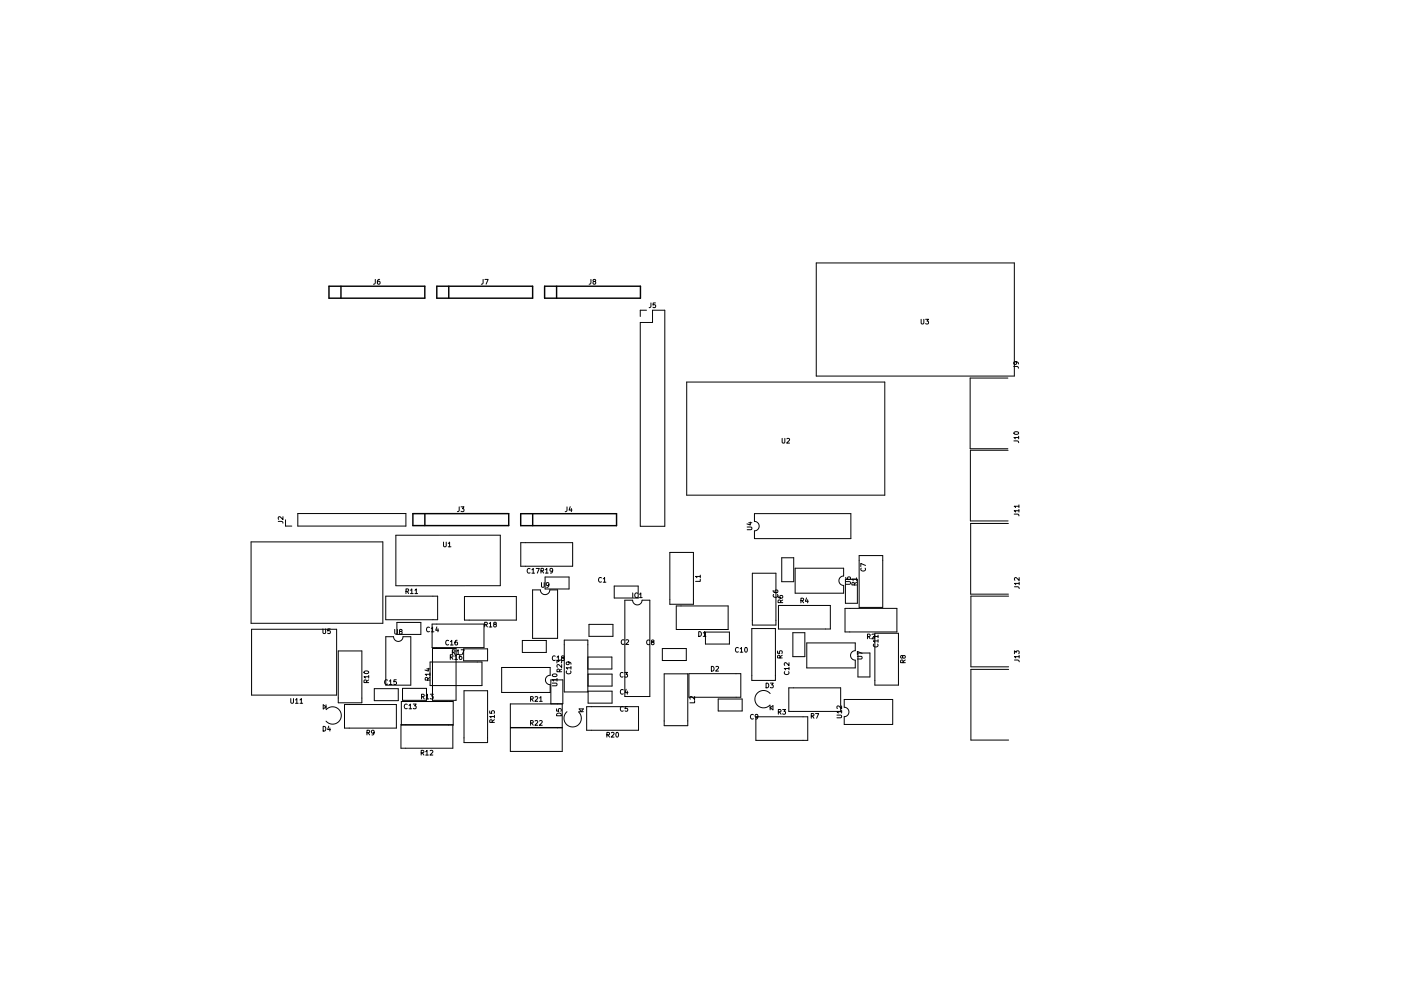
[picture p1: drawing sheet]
<svg xmlns="http://www.w3.org/2000/svg" width="297mm" height="210mm" viewBox="0 0 297 210" stroke-linecap="round" stroke-linejoin="round" font-family="sans-serif">
<g fill="none" stroke="#000" stroke-width=".21">
<path d="M79.6 59.3l-.1 .9-.3 .1M80.5 59.3l-.4 .2-.1 .6 .2 .2 .3-.1v-.5h-.3l-.2 .2M102.4 59.3v.9l-.4 .1M102.8 59.3h.7l-.4 1M125.3 59.3l-.1 .9-.3 .1M125.9 59.7l-.1-.3 .4-.1 .1 .3-.6 .3 .2 .4 .4-.2-.2-.4M173.1 55.8h42v24h-42zM137.1 65.8h-1.4v1.3M138 64.3v.8l-.4 .2M138.3 65.8h2.6v45.9h-5.2v-43.3h2.6zM139 64.3h-.5l-.1 .4h.5l.1 .5h-.6M195.3 67.7v.9l.2 .1 .4-.1v-.9"/>
<path d="M196.3 67.7h.6l-.4 .4 .3 .1v.4h-.5M214.9 77.7l.9 .1 .1 .3M215.3 76.7l.2 .2v.3l-.5 .1-.1-.4 .2-.2 .6 .1 .2 .4M145.6 81.1h42v24h-42zM165.8 93v.8l.2 .2 .4-.2v-.8M166.8 93.1l.4-.1 .2 .3-.6 .7h.6M213.7 80.2h-8v15h8M213.7 95.5h-8v15h8M215 93.5l.8 .1 .2 .3M215 91.7a.49 .49 0 0 1 .6-.2 .49 .49 0 0 1 .3 .5 .49 .49 0 0 1-.5 .2 .49 .49 0 0 1-.4-.5zM216 92.8h-1l.3 .3M216 92.5v.6"/>
<path d="M53.2 115h28v17.2h-28zM59 110.6l.8 .1 .2 .3M60 109.6v.6l-.7-.6-.3 .2 .1 .4M60.5 110.3v1.3h1.4M63.1 109h23v2.6h-23zM94 115v.8l.2 .2 .4-.2v-.8M95 115.3l.3-.3v1M95 116h.6M97.4 107.5l-.1 .9-.3 .1M97.7 107.5h.7l-.4 .4 .3 .1v.5h-.6M110.4 115.1h11v5h-11zM120.2 107.5v.9l-.4 .2"/>
<path d="M120.9 107.5l-.2 .7h.6M121.1 107.9v.7M142 117.2h5v11h-5zM158.4 111.8h.8l.2 .2-.2 .4h-.8M158.7 110.9h.7M159.1 110.8v.6l-.7-.2M160 109h20.4v5.3h-20.4v-1.7a1 1 0 0 0 1-1 1 1 0 0 0-1-1zM165.7 118.3h2.6v5.1h-2.6zM182.2 117.9h5v11h-5zM183.5 120l-1-.5v.7M213.8 111.1h-8v15h8M215 109.1h.9l.1 .4"/>
<path d="M216 108.4h-1l.3 .2M216 107.4h-1l.3 .3M216 107.1v.6M216 108.1v.5M53.3 133.5h18.1v14h-18.1zM68.5 133.4v.8l.2 .2 .3-.2v-.8M70 133.4h-.5v.5h.4l.1 .4h-.5M71.7 138.1h5v11h-5zM81.8 126.5h11v5h-11zM81.8 135.1h1.6a1 1 0 0 0 1 1 1 1 0 0 0 1-1h1.7v10.3h-5.3zM83.7 133.5v.8l.2 .2 .4-.2v-.8M83.9 124.3v-10.7h22.2v10.7h-22.2"/>
<path d="M84.2 132.1h5v2.5h-5zM84.9 134l-.2-.4h.5v.3l-.5 .3 .2 .3 .4-.2-.2-.3M86.1 125.5l.4-.1 .1-.4-.5-.1v1M86.3 125.5l.3 .4M87 125.2l.3-.3v1M87 125.9h.6M88 125.2l.3-.3v1M88 125.9h.5M91.1 133.1a.44 .44 0 0 0-.7 .5 .44 .44 0 0 0 .7 .4M91.4 133.3l.3-.2v1M91.4 134.1h.6M91.6 132.4h11v5h-11z"/>
<path d="M91.7 137.6h5v11h-5zM92.6 133l-.2 .7h.6M92.9 133.4v.7M95.1 135.9a.44 .44 0 0 0-.6 .4 .44 .44 0 0 0 .6 .4M95.5 139.4h.4l.1-.4-.5-.1v1M95.5 136.1l.3-.3v1M95.5 136.8h.6M95.7 139.4l.3 .5M95.9 138.4l.5-.1v-.3l-.5-.1v1M96.1 138.4l.4 .5M96.4 139.2l.3-.3v1M96.4 139.9h.6"/>
<path d="M96.9 138.1l.2-.2v1M96.9 138.9h.5M96.9 135.8l-.4 .3-.1 .6 .2 .1 .4-.1-.1-.4-.3-.1-.2 .2M97.8 137.9h.6l-.4 1M97.9 138.9l-.5 .2v.6l.2 .2 .3-.1v-.5h-.3l-.2 .2M98.3 137.7h5.1v2.5h-5.1zM98.5 126.6h11v5h-11zM102.8 132.5h.4l.1-.4-.5-.1v1M103 132.5l.3 .5M103.7 132.3l.3-.3v1M103.7 133h.6M104.9 132.4l-.2-.3h.4l.1 .3-.5 .2 .2 .4 .3-.2-.2-.4"/>
<path d="M110.7 135.9h5.1v2.5h-5.1zM112.4 120.7a.44 .44 0 0 0-.6 .4 .44 .44 0 0 0 .6 .4M112.8 120.9l.3-.3v1M112.8 121.6h.5M112.9 125.2h1.7a1 1 0 0 0 1 1 1 1 0 0 0 1-1h1.6v10.2h-5.3zM113.7 120.6h.6l-.4 1M114.7 121.1h.5v-.4l-.5-.1v1M114.8 123.6v.8l.2 .2 .4-.2v-.8M114.9 121.1l.4 .5M115.6 122.4h5v2.6h-5zM115.7 120.9l.2-.3v1M115.7 121.6h.5"/>
<path d="M116.4 124l-.2 .2h-.3v-.5l.3-.1 .2 .2-.1 .6-.4 .2M117.2 121l-.2 .2h-.3v-.5l.3-.1 .2 .2-.1 .6-.4 .2M117.7 139.2a.44 .44 0 0 0-.6 .4 .44 .44 0 0 0 .6 .5M118.1 139.4l.3-.3v1M119.2 139.6l-.1-.4h.4l.1 .3-.5 .3 .1 .3 .4-.1-.2-.4M119.6 135.8h5v11h-5zM124.7 139.4h5v2.5h-5zM124.9 132.5h5.1v2.5h-5.1zM127.5 122.6a.44 .44 0 0 0-.6 .4 .44 .44 0 0 0 .6 .4M127.9 122.8l.3-.3v1M127.9 123.5h.6M130.2 124.3h5.1v2.6h-5.1z"/>
<path d="M132.3 135.8a.44 .44 0 0 0-.6 .4 .44 .44 0 0 0 .6 .4M132.5 127.3h1.6a1 1 0 0 0 1 1 1 1 0 0 0 1-1h1.7v20.5h-5.3zM132.7 135.8l.4-.1 .2 .3-.6 .7h.6M134.2 125.8v1M135.2 125.9a.44 .44 0 0 0-.6 .4 .44 .44 0 0 0 .6 .4M135.6 126.1l.3-.3v1M135.6 126.8h.6M137.7 135.9a.44 .44 0 0 0-.6 .4 .44 .44 0 0 0 .6 .4M138.3 136.2l-.2-.3 .5-.1v.3l-.5 .3 .2 .4 .4-.2-.2-.4M140.4 137.6h5.1v2.5h-5.1zM143.4 128.6h11v5h-11zM148.1 134a.51 .51 0 0 1 .6 .5 .51 .51 0 0 1-.6 .5z"/>
<path d="M148.5 122.9v.4h-1M148.5 122.3h-1l.3 .3M148.5 122v.6M149.1 134.3l.3-.3v1M149.1 135h.6M149.6 134.1h5v2.5h-5zM156.5 137.5a.44 .44 0 0 0-.6 .4 .44 .44 0 0 0 .6 .4M156.9 137.7l.3-.3v1M156.9 138.4h.6M158 137.5l.1-.1a.49 .49 0 0 1 .4 .5 .49 .49 0 0 1-.5 .4l-.1-.3zM159.4 133.4h5v11h-5zM159.5 121.6h5v11h-5z"/>
<path d="M163.9 125.3l.3 .4h.5l.2-.1-.1-.4-.4 .1-.1 .3 .2 .1M164 126.1a.44 .44 0 0 0 .4 .6 .44 .44 0 0 0 .4-.6M164.9 138.1v.5h.4v-.4l.5-.1v.5M165 126.4l.2 .5h.6l.2-.2-.1-.3h-.5l-.1 .3 .2 .2M165 128.5h11v5h-11zM165.4 139.6l-.1-.5h-.4v.5h1M165.5 127.9l-.1-.5-.3-.1-.1 .6h1M165.9 139l-.5 .4M166 127.3l-.5 .3M168.1 134.2h2.5v5.1h-2.5zM168.6 120.6h10.3v1.6a1 1 0 0 0-1 1 1 1 0 0 0 1 1v1.7h-10.3zM169.8 127.4h.5v-.4l-.5-.1v1"/>
<path d="M170 127.4l.4 .5M171 126.9l-.2 .7h.6M171 136.4h10.3v1.7a1 1 0 0 0-1 1 1 1 0 0 0 1 1v1.6h-10.3zM171.2 127.2v.7M179.2 129.1h11v5h-11zM179.2 122.9h2.6v5.1h-2.6zM179.3 123.4h.8l.2 .2-.2 .4h-.8M179.3 122.5l.3 .4 .5 .1 .2-.2-.1-.4-.5 .1v.3l.2 .2M181.1 124.1v-.5h-.4l-.1 .5h1M181.6 122.9h-1l.3 .3M181.6 123.5l-.5 .4M181.6 122.6v.6"/>
<path d="M181.8 139.2h.8l.2 .2-.2 .4h-.8M181.9 138.5h2.5v5.1h-2.5zM182.6 120.5a.44 .44 0 0 0 .4 .7 .44 .44 0 0 0 .4-.7M182.8 138.6l-1-.4v.7M183.9 135.1l.5-.1v-.4l-.5-.1v1M184.2 135.1l.3 .4M184.9 134.6l.4-.1 .1 .3-.6 .7h.6M185.3 136.7a.44 .44 0 0 0 .4 .6 .44 .44 0 0 0 .4-.6M185.5 134.4h5v11h-5zM186.2 136h-1l.2 .3M186.2 135h-1l.2 .3M186.2 134.7v.6"/>
<path d="M186.2 135.7v.6M191.4 139.3l.2-.2 .3 .2-.1 .3h-.2l-.3-.5-.3 .1v.4l.4-.1M213.8 126.5h-8v15h8M215.1 124.5h.8l.2 .4M215.1 138.7v-.6l.4 .3 .1-.3h.4v.6M216.1 123.8h-1l.3 .3M216.1 122.5v.7l-.7-.7-.3 .2 .1 .4M216.1 139.3h-1l.3 .3M216.1 123.5v.6M216.1 139v.6M61.7 148.2v.8l.1 .2 .4-.2v-.8M62.7 148.5l.2-.3v1"/>
<path d="M62.7 149.2h.5M63.6 148.5l.3-.3v1M63.6 149.2h.6M68.5 154.1a.51 .51 0 0 1 .6 .5 .51 .51 0 0 1-.6 .5zM68.5 149.5l.6 .5-.6 .4zM69.1 149.5v.9M69.2 150.6a1.84 1.84 0 0 1 2.6-.1 1.84 1.84 0 0 1 0 2.6 1.84 1.84 0 0 1-2.7-.1M69.7 154.1l-.2 .7h.6M69.9 154.4v.7M73 149.5h11v5h-11zM77.3 142.4a.48 .48 0 0 1 .5-.1 .48 .48 0 0 1 .3 .5 .49 .49 0 0 1-.5 .2 .49 .49 0 0 1-.4-.5zM77.7 144.8l-.1-.5h-.3l-.1 .5h1"/>
<path d="M77.8 155.5l.5-.1v-.4l-.5-.1v1M78 155.5l.4 .4M78.2 143.6h-1l.3 .3M78.2 144.3l-.5 .3M78.2 143.3v.6M79.3 155.4l-.2 .1h-.3v-.5l.3-.1 .2 .2v.6l-.5 .2M79.4 146.1h5v2.6h-5zM82.2 144.3a.44 .44 0 0 0-.7 .4 .44 .44 0 0 0 .7 .4M82.5 144.5l.3-.3v1M82.5 145.2h.6M84 144.2h-.5v.5h.5v.4h-.5M85 153.7h11v5h-11z"/>
<path d="M85.1 148.8h11v5h-11zM85.3 146h5.1v2.6h-5.1zM86.3 149.5a.44 .44 0 0 0-.6 .4 .44 .44 0 0 0 .6 .4M86.7 149.7l.3-.3v1M86.7 150.4h.6M87.6 149.4h.6l-.3 .4 .3 .1v.4h-.6M89.3 159.7h.5v-.4l-.5-.1v1M89.4 147.8h.5v-.4l-.5-.1v1M89.5 159.7l.4 .5M89.6 147.8l.3 .5M90.3 159.5l.2-.3v1M90.3 147.6l.3-.3v1"/>
<path d="M90.3 148.3h.6M90.5 141.9h.6M90.7 144.3l-.1-.5h-.4l-.1 .5h1M90.8 141.8v.6l-.7-.2M91.1 143.1h-1l.3 .2M91.1 143.7l-.4 .4M91.2 140.5h11v5h-11zM91.2 159.3l.4-.1 .2 .3-.6 .7h.6M91.2 147.3h.7l-.4 .4 .3 .1v.4h-.6M98.4 146.6h5v11h-5zM103.8 150.8v.5l.5 .1v-.5l.4-.1v.6M104.4 153.3l-.1-.5-.4-.1-.1 .6h1"/>
<path d="M104.8 152h-1l.3 .3M104.8 152.7l-.4 .3M104.8 151.7v.6M106.4 141.6h10.2v1.7a1 1 0 0 0-1 1 1 1 0 0 0 1 1v1.6h-10.2zM108.2 149.3h11v5h-11zM108.2 154.4h11v5h-11zM112.5 148.3h.5v-.4l-.5-.1v1M112.5 153.4h.5v-.4l-.5-.1v1M112.7 148.3l.4 .5M112.7 153.4l.4 .5M113.4 147.9l.4-.1 .2 .3-.6 .7h.6M113.4 153l.4-.1 .2 .3-.6 .7h.6"/>
<path d="M114.4 148.1l.3-.3v1M114.4 153l.4-.1 .2 .3-.7 .7h.7M114.4 148.8h.6M116.8 144.3h2.5v5h-2.5zM117.1 144.9h.8l.2 .2-.2 .4h-.8M117.2 143.1a.48 .48 0 0 1 .5-.2 .48 .48 0 0 1 .4 .5 .49 .49 0 0 1-.6 .2 .49 .49 0 0 1-.4-.5zM118 150.4v.5h.5l-.1-.5h.5v.5M118.1 151.5a.54 .54 0 0 1 .6-.2 .54 .54 0 0 1 .3 .6h-1zM118.1 140.7v-.7l.4 .4 .1-.3h.4v.6M118.1 144.2h-1l.3 .3M118.1 143.9v.6M118.1 140.1h.6"/>
<path d="M118.6 142.5v-.5h-.4l-.1 .5h1M119.1 141v.6l-.7-.6-.3 .2 .1 .4M119.1 141.9l-.5 .4M120.1 142.4a.44 .44 0 0 0 .5 .6 .44 .44 0 0 0 .4-.6M120.2 151a1.84 1.84 0 0 0-.1 2.7 1.84 1.84 0 0 0 2.6 0 1.84 1.84 0 0 0-.1-2.7M120.5 140.4l.2 .2-.1 .3-.5 .1v-.4l.1-.2 .6 .1 .3 .4M121.1 141.7h-1l.2 .3M121.1 141.4v.6M122.8 151h.9M122.8 150.4h.9l-.5 .6zM124.4 149.9h11v5h-11zM124.7 143h5.1v2.6h-5.1z"/>
<path d="M124.7 146.6h5.1v2.6h-5.1zM128.7 155.9h.4l.1-.4-.5-.1v1M128.9 155.9l.3 .5M129.6 155.5l.4-.1 .2 .3-.6 .7h.6M130.7 155.5l.1-.1a.49 .49 0 0 1 .4 .5 .49 .49 0 0 1-.5 .4l-.1-.3zM132.1 142.8a.44 .44 0 0 0-.6 .4 .44 .44 0 0 0 .6 .4M132.1 146.4a.44 .44 0 0 0-.6 .4 .44 .44 0 0 0 .6 .4M132.1 150a.44 .44 0 0 0-.6 .4 .44 .44 0 0 0 .6 .4M132.4 142.7h.7l-.4 .3 .3 .1v.5h-.6M132.8 146.2l-.3 .8h.6M133 146.6v.7M133 149.9h-.4l-.1 .5 .5-.1v.5h-.5"/>
<path d="M140.8 143h5v11h-5zM146.1 142.9h11v5h-11zM147.3 148.6v.5h-1M147.3 147.8v.6l-.7-.6-.3 .2 .1 .3M150.8 141.4a.51 .51 0 0 1 .6 .5 .51 .51 0 0 1-.6 .5zM151.8 141.5l.4-.1 .1 .3-.6 .7h.6M152.3 148.3h5.1v2.5h-5.1zM159.7 151.7a.44 .44 0 0 0-.6 .4 .44 .44 0 0 0 .6 .4M160.3 152.1h11v5h-11zM160.7 152l-.2 .2-.3-.1v-.4l.3-.1 .2 .2-.1 .5-.4 .3M162.4 144.9a.51 .51 0 0 1 .6 .5 .51 .51 0 0 1-.6 .5zM163.3 147.1a1.84 1.84 0 0 0-2.7-.1 1.84 1.84 0 0 0 0 2.7 1.84 1.84 0 0 0 2.7-.1"/>
<path d="M163.3 149.7v.9M163.3 150.2l.6-.5v.9zM163.3 144.9h.6l-.3 .4 .3 .1v.4h-.6M165 151.1l.5-.1v-.4l-.5-.1v1M165.3 151.1l.3 .4M165.9 150.5h.6l-.3 .4 .3 .1v.4h-.6M166.4 142.5a.44 .44 0 0 0 .4 .6 .44 .44 0 0 0 .4-.6M167.2 145.9h11v5h-11zM167.3 141.8h-1l.3 .3M167.3 140.6v.6l-.7-.6-.3 .2 .1 .4M167.3 141.5v.6M172 151.9h.5v-.4l-.5-.1v1"/>
<path d="M172.2 151.9l.4 .5M172.9 151.4h.7l-.5 1M177.4 151.7h.9l.1 .2-.1 .4h-.9M178.4 151h-1l.3 .3M178.4 149.8v.6l-.7-.6-.3 .2 .1 .3M178.4 150.7v.6M179 148.4h10.3v5.3h-10.3v-1.6a1 1 0 0 0 1-1 1 1 0 0 0-1-1zM191.5 140.6l-.1-.5h-.4l-.1 .5h1M191.9 140l-.4 .4M213.8 142h-8v15h8M215.1 140l.8 .1 .2 .3M90.3 160.2h.5"/>
</g>
<path d="M69.7 60.7h20.4v2.6h-20.4zM72.3 60.7v2.6M92.6 60.7h20.3v2.6h-20.3zM95.1 60.7v2.6M115.5 60.7h20.3v2.6h-20.3zM118 60.7v2.6M87.5 109h20.4v2.5h-20.4zM90.1 109v2.5M110.4 109h20.3v2.5h-20.3zM112.9 109v2.5" fill="none" stroke="#000" stroke-width=".3"/>
</svg>
